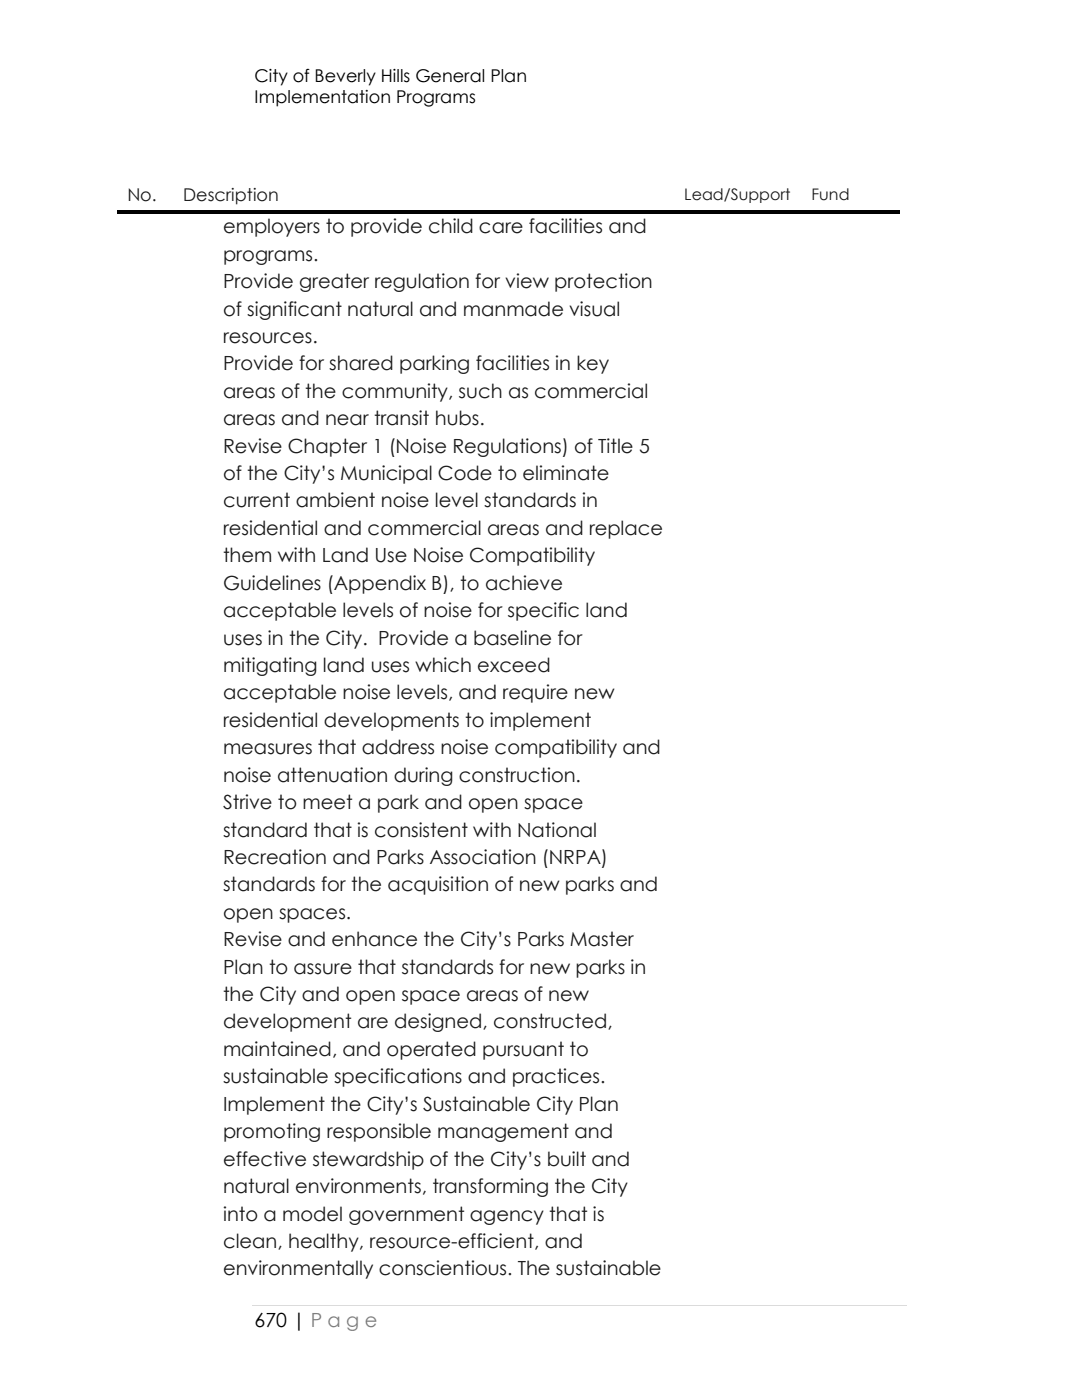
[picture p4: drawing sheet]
<svg xmlns="http://www.w3.org/2000/svg" width="216mm" height="279mm" viewBox="0 0 216 279" stroke-linecap="round" stroke-linejoin="round" font-family="sans-serif">
<defs><g id="words">
<g font-size="3.9" fill="#1d1b11">
<text x="44.5" y="46.6">employers to provide child care facilities and</text>
<text x="44.5" y="52">programs.</text>
<text x="44.5" y="57.5">Provide greater regulation for view protection</text>
<text x="44.5" y="63">of significant natural and manmade visual</text>
<text x="44.5" y="68.5">resources.</text>
<text x="44.5" y="73.9">Provide for shared parking facilities in key</text>
<text x="44.5" y="79.4">areas of the community, such as commercial</text>
<text x="44.5" y="84.9">areas and near transit hubs.</text>
<text x="44.5" y="90.3">Revise Chapter 1 (Noise Regulations) of Title 5</text>
<text x="44.5" y="95.8">of the City’s Municipal Code to eliminate</text>
<text x="44.5" y="101.3">current ambient noise level standards in</text>
<text x="44.5" y="106.8">residential and commercial areas and replace</text>
<text x="44.5" y="112.2">them with Land Use Noise Compatibility</text>
<text x="44.5" y="117.7">Guidelines (Appendix B), to achieve</text>
<text x="44.5" y="123.2">acceptable levels of noise for specific land</text>
<text x="44.5" y="128.7">uses in the City. Provide a baseline for</text>
<text x="44.5" y="134.1">mitigating land uses which exceed</text>
<text x="44.5" y="139.6">acceptable noise levels, and require new</text>
<text x="44.5" y="145.1">residential developments to implement</text>
<text x="44.5" y="150.6">measures that address noise compatibility and</text>
<text x="44.5" y="156">noise attenuation during construction.</text>
<text x="44.5" y="161.5">Strive to meet a park and open space</text>
<text x="44.5" y="166.9">standard that is consistent with National</text>
<text x="44.5" y="172.4">Recreation and Parks Association (NRPA)</text>
<text x="44.5" y="177.9">standards for the acquisition of new parks and</text>
<text x="44.5" y="183.4">open spaces.</text>
<text x="44.5" y="188.8">Revise and enhance the City’s Parks Master</text>
<text x="44.5" y="194.3">Plan to assure that standards for new parks in</text>
<text x="44.5" y="199.8">the City and open space areas of new</text>
<text x="44.5" y="205.3">development are designed, constructed,</text>
<text x="44.5" y="210.7">maintained, and operated pursuant to</text>
<text x="44.5" y="216.2">sustainable specifications and practices.</text>
<text x="44.5" y="221.7">Implement the City’s Sustainable City Plan</text>
<text x="44.5" y="227.2">promoting responsible management and</text>
<text x="44.5" y="232.6">effective stewardship of the City’s built and</text>
<text x="44.5" y="238.1">natural environments, transforming the City</text>
<text x="44.5" y="243.6">into a model government agency that is</text>
<text x="44.5" y="249">clean, healthy, resource-efficient, and</text>
<text x="44.5" y="254.5">environmentally conscientious. The sustainable</text>
</g>
<text font-size="3.9" x="50.8" y="264.8">670 | P a g e</text>
<g font-size="3.5">
<text x="50.8" y="16.3">City of Beverly Hills General Plan</text>
<text x="50.8" y="20.6">Implementation Programs</text>
</g>
<g font-size="3.5" fill="#1d1b11">
<text x="25.4" y="40.1">No.</text>
<text x="36.5" y="40.1">Description</text>
</g>
<g font-size="3.2" fill="#1d1b11">
<text x="136.5" y="39.8">Lead/Support</text>
<text x="161.9" y="39.8">Fund</text>
</g>
</g></defs>
<path d="M50.3 260.5h130.6" fill="none" stroke="#d9d9d9" stroke-width=".2"/>
<g fill="#000">
<path d="M23.4 41.8h11.1v.8h-11.1z" fill-rule="evenodd"/>
<path d="M34.5 41.8h.8v.8h-.8z" fill-rule="evenodd"/>
<path d="M35.3 41.8h99.2v.8h-99.2z" fill-rule="evenodd"/>
<path d="M134.5 41.8h.8v.8h-.8z" fill-rule="evenodd"/>
<path d="M135.3 41.8h24.6v.8h-24.6z" fill-rule="evenodd"/>
<path d="M159.9 41.8h.8v.8h-.8z" fill-rule="evenodd"/>
<path d="M160.7 41.8h18.7v.8h-18.7z" fill-rule="evenodd"/>
</g>
<use href="#words"/>
</svg>
